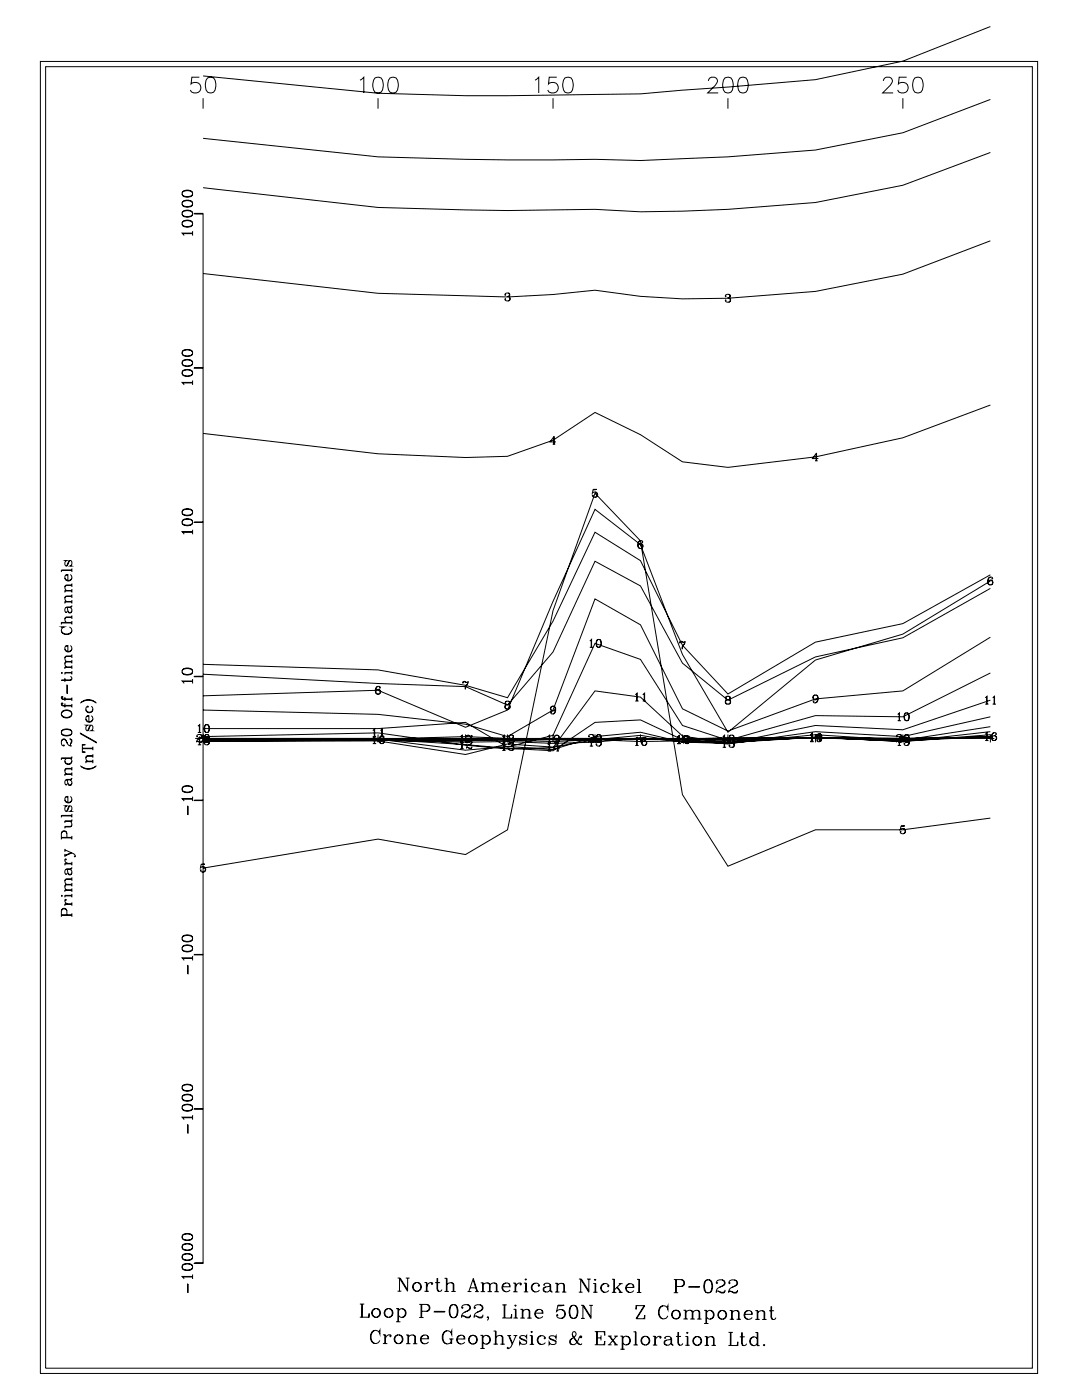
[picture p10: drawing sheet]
<svg xmlns="http://www.w3.org/2000/svg" width="215mm" height="279mm" viewBox="0 0 215 279" stroke-linecap="round" stroke-linejoin="round" font-family="sans-serif">
<g fill="none" stroke="#000" stroke-width=".2">
<path d="M8 12.2h198.8v261.6h-198.8zM9.1 13.3h196.6v259.4h-196.6zM39.7 15.4h-1.5l-.1 1.3a1.11 1.11 0 0 1 1.7 0 1.11 1.11 0 0 1-.2 1.7 1.11 1.11 0 0 1-1.7-.5M40.5 19.6v2.1M41.4 15.5a1.03 1.03 0 0 1 1.5 .5 2.61 2.61 0 0 1-.3 2.4 1.03 1.03 0 0 1-1.5-.5 2.63 2.63 0 0 1 .3-2.4zM71.8 16l.7-.6v3.1M74.7 15.5a1.03 1.03 0 0 1 1.5 .5 2.64 2.64 0 0 1-.3 2.4 1.02 1.02 0 0 1-1.4-.5 2.56 2.56 0 0 1 .2-2.4zM75.3 19.6v2.1M77.7 15.5a1.03 1.03 0 0 1 1.5 .5 2.61 2.61 0 0 1-.3 2.4 1.03 1.03 0 0 1-1.5-.5 2.6 2.6 0 0 1 .3-2.4zM106.6 16l.8-.6v3.1M110.2 19.6v2.1M111 15.4h-1.5l-.2 1.3a1.11 1.11 0 0 1 1.7 0 1.11 1.11 0 0 1-.2 1.7 1.11 1.11 0 0 1-1.6-.5"/>
<path d="M112.6 15.5a1.03 1.03 0 0 1 1.5 .5 2.68 2.68 0 0 1-.3 2.4 1.02 1.02 0 0 1-1.5-.5 2.56 2.56 0 0 1 .3-2.4zM141.2 16.1a.79 .79 0 0 1 .6-.7h.6a.77 .77 0 0 1 .4 1.2l-1.8 1.9h2.1M144.5 15.5a1.03 1.03 0 0 1 1.5 .5 2.61 2.61 0 0 1-.3 2.4 1.03 1.03 0 0 1-1.5-.5 2.63 2.63 0 0 1 .3-2.4zM145.1 19.6v2.1M147.5 15.5a1.02 1.02 0 0 1 1.5 .5 2.58 2.58 0 0 1-.3 2.4 1.03 1.03 0 0 1-1.5-.5 2.63 2.63 0 0 1 .3-2.4zM176.1 16.1a.79 .79 0 0 1 .6-.7h.6a.77 .77 0 0 1 .4 1.2l-1.8 1.9h2.1M179.9 19.6v2.1M180.7 15.4h-1.5l-.1 1.3a1.11 1.11 0 0 1 1.6 0 1.11 1.11 0 0 1-.2 1.7 1.11 1.11 0 0 1-1.6-.5M182.3 15.5a1.03 1.03 0 0 1 1.5 .5 2.61 2.61 0 0 1-.3 2.4 1.03 1.03 0 0 1-1.5-.5 2.63 2.63 0 0 1 .3-2.4zM197.4 5.3l-17.5 6.9-17.4 3.7-34.9 2.8-9 .1a648.2 648.2 0 0 1-43.3-.2l-34.8-3.5M197.4 19.8l-17.5 6.7-17.4 3.4-17.4 1.4-17.5 .7-9-.2a713.3 713.3 0 0 1-43.3-.5l-34.8-3.7M36.3 38.7a1.14 1.14 0 0 0 1.7 .5 .64 .64 0 0 0 .4-.6 .64 .64 0 0 0-.4-.6 1.68 1.68 0 0 0-1.6 .2 .56 .56 0 0 0 .3 .9 1.23 1.23 0 0 0 1.7-.4"/>
<path d="M36.3 38.5a1.33 1.33 0 0 1 2.1 0M197.4 30.4l-17.5 6.5-17.4 3.5-17.4 1.3-9.1 .4-8.4 .1-9-.5a574.1 574.1 0 0 1-43.3-.4l-34.8-3.9M36.3 44.7a1.13 1.13 0 0 0 1.7 .5 .65 .65 0 0 0 .4-.6 .65 .65 0 0 0-.4-.6 1.75 1.75 0 0 0-1.6 .2 .56 .56 0 0 0 .3 .9 1.23 1.23 0 0 0 1.7-.4M36.3 44.5a1.32 1.32 0 0 1 2.1 0M36.3 42.7a1.14 1.14 0 0 0 1.7 .5 .64 .64 0 0 0 .4-.6 .64 .64 0 0 0-.4-.6 1.68 1.68 0 0 0-1.6 .2 .56 .56 0 0 0 .3 .9 1.22 1.22 0 0 0 1.7-.4M36.3 42.5a1.35 1.35 0 0 1 2.1 0M36.3 40.7a1.13 1.13 0 0 0 1.7 .5 .65 .65 0 0 0 .4-.6 .65 .65 0 0 0-.4-.6 1.78 1.78 0 0 0-1.6 .2 .56 .56 0 0 0 .3 .9 1.22 1.22 0 0 0 1.7-.4M36.3 40.5a1.32 1.32 0 0 1 2.1 0M36.4 46.6h2M38.4 46.5h-2.1l.4 .5M38.4 46.1v.9M38.7 42.5l1.7 .1z"/>
<path d="M38.9 42.6h1.6v209.2h-1.6M100.7 58.7l.1 .1h-.2a.49 .49 0 0 1 .5-.4 .49 .49 0 0 1 .5 .5l-.1 .1-.4 .1M101.3 58.4l.2 .2-.1 .4-.1 .1 .1 .1a.43 .43 0 0 1 .3 .4 .43 .43 0 0 1-.4 .4l-.5-.1-.2-.2 .1-.2v.2M101.5 59.2l.1 .5-.3 .3M144.6 59v.1v-.1a.49 .49 0 0 1 .5-.3 .49 .49 0 0 1 .4 .4v.2h-.5M145.2 58.7l.3 .2v.2l-.3 .2 .2 .1a.44 .44 0 0 1 .2 .5 .44 .44 0 0 1-.4 .3h-.5l-.1-.3v-.1v.1M145.5 59.5v.4l-.3 .3M197.4 48l-17.5 6.6-17.4 3.5-17.4 1.3-9.1 .2-8.4-.5-9-1.3-8.4 .9-9.1 .5-25.8-.7-34.8-4M36.3 74.4a1.14 1.14 0 0 0 1.7 .5 .64 .64 0 0 0 .4-.6 .64 .64 0 0 0-.4-.6 1.76 1.76 0 0 0-1.6 .2 .56 .56 0 0 0 .3 .9 1.23 1.23 0 0 0 1.7-.4M36.3 74.2a1.33 1.33 0 0 1 2.1 0M36.3 72.4a.94 .94 0 0 0 1.2 .6l.5-.1a.65 .65 0 0 0 .4-.6 .65 .65 0 0 0-.4-.6 1.7 1.7 0 0 0-1.6 .2 .56 .56 0 0 0 .3 .9 1.22 1.22 0 0 0 1.7-.4M36.3 72.2a1.34 1.34 0 0 1 2.1 0"/>
<path d="M36.3 70.4a1.14 1.14 0 0 0 1.7 .5 .64 .64 0 0 0 .4-.6 .64 .64 0 0 0-.4-.6 1.79 1.79 0 0 0-1.6 .2 .57 .57 0 0 0 .3 .9h1.3l.4-.4M36.3 70.2a1.33 1.33 0 0 1 2.1 0M36.4 76.3h2M38.4 76.2h-2.1l.4 .5M38.4 75.8v.9M38.7 73.3l1.7 .1zM110.1 88.5h.6M110.4 87.1v1.4M110.8 88.1h-1.2l.8-1.1v1.5M118.2 97.6l.7-.1h-.7l-.1 .8a.56 .56 0 0 1 .8-.2 .56 .56 0 0 1 0 .9 .56 .56 0 0 1-.8-.3h.1l-.1 .1M118.7 98.1h.1a.54 .54 0 0 1 .2 .6 .54 .54 0 0 1-.3 .4M162.4 91.9h.6"/>
<path d="M162.7 90.4v1.5M163.1 91.4h-1.2l.8-1.1v1.6M197.4 80.7l-17.5 6.6-17.4 3.8-17.4 2.1-9.1-1.1-8.4-5.5-9-4.4-8.4 5.5-9.1 3.3-8.3 .2-17.5-.8-34.8-4M12.2 113.7h2.1M12.9 115.2a.73 .73 0 0 0 .7 .5 .73 .73 0 0 0 .7-.5M12.9 120h1.4M12.9 117.8h1.4M13.5 114.6l-.5 .1M13.9 111.7l-.6 1.1h-.2l-.2-.3 .1-.6 .3-.2h-.4l.2 .1M14 114.5a.7 .7 0 0 1 .2 1.1 .7 .7 0 0 1-1.1 0 .7 .7 0 0 1 .2-1.1h.2v1.2M14.1 112.7l.2 .1h-.4l.4-.4v-.4l-.2-.3h-.3l-.6 1.1M14.3 118.8h-1.1a.63 .63 0 0 0 0 1.1"/>
<path d="M14.3 118.9h-1.1l-.3 .3M14.3 116.6h-1.1a.64 .64 0 0 0 0 1.1M14.3 116.7h-1.1l-.3 .3M14.3 113.3v.7M14.3 116.3v.7M14.3 117.4v.7M14.3 118.5v.7M14.3 119.6v.7M14.3 117.7h-1.4v.4M14.3 119.9h-1.4v.4M14.3 113.6h-2.1v.4M36.3 104.2a1.14 1.14 0 0 0 1.7 .5 .64 .64 0 0 0 .4-.6 .64 .64 0 0 0-.4-.6 1.68 1.68 0 0 0-1.6 .2 .56 .56 0 0 0 .3 .9 1.22 1.22 0 0 0 1.7-.4"/>
<path d="M36.3 104a1.35 1.35 0 0 1 2.1 0M36.3 102.2a1.13 1.13 0 0 0 1.7 .5 .65 .65 0 0 0 .4-.6 .65 .65 0 0 0-.4-.6 1.78 1.78 0 0 0-1.6 .2 .56 .56 0 0 0 .3 .9 1.22 1.22 0 0 0 1.7-.4M36.3 102a1.32 1.32 0 0 1 2.1 0M36.4 106.1h2M38.4 106h-2.1l.4 .5M38.4 105.6v.9M38.7 104l1.7 .1zM127.6 107.8a.94 .94 0 0 0 0 1.5M127.7 108.4l.4 .4-.1 .3-.3 .2M128 108v.1l.1-.1a.55 .55 0 0 0-.7-.2 .55 .55 0 0 0-.3 .6v.5a.51 .51 0 0 0 .6 .5 .51 .51 0 0 0 .4-.6 .51 .51 0 0 0-.7-.4l-.2 .4M197.4 115a.94 .94 0 0 0-.1 1.6M197.4 115.8l-17.5 10.6-17.4 5.2-17.4 14.4-9.1-15.5-8.4-22-9-7-8.4 18.4-9.1 21.6-8.3 3.5-17.5-7.4-34.8 1.1"/>
<path d="M197.4 114.6l-17.5 9.7-17.4 3.7-17.4 10.3-9.1-9.7-8.4-16.9-9-5.6-8.4 17.7-9.1 15.3-8.3-2.5-17.5-3.1-34.8-1.1M197.4 117.3l-17.5 9.8-17.4 3.8-17.4 8.7-9.1-7.4-8.4-15.4-9-4.9-8.4 18.1-9.1 10.5-8.3-3.6-17.5-.7-34.8-1.8M197.5 115.6l.3 .5v.3l-.3 .2M197.8 115.2v.2v-.2a.55 .55 0 0 0-.6-.1 .55 .55 0 0 0-.3 .6v.4a.51 .51 0 0 0 .5 .6 .51 .51 0 0 0 .5-.7 .51 .51 0 0 0-.7-.3l-.3 .4M12.2 139.1l.3 .2h1.8M12.2 134.1h.2l-.1 .1zM12.2 125.8a1.18 1.18 0 0 0 2.1 0M12.2 124.2h2.1M12.3 138.9h.2l-.1-.1-.2 .1 .1 .4 .2 .1h1.8M12.9 129.4a.73 .73 0 0 0 .7 .5 .73 .73 0 0 0 .7-.5M12.9 135.1v.8M12.9 138.9v.8"/>
<path d="M12.9 134.1h1.4M12.9 133h1.4M13.3 136.5l.1 1.7zM13.3 121.1l.3 1 .4 .1a.63 .63 0 0 0 0-1.1M13.5 128.8l-.5 .1M13.5 121.8a.41 .41 0 0 0 .4 .3 .41 .41 0 0 0 .4-.3M13.8 125a.77 .77 0 0 1 .5 .8 .77 .77 0 0 1-.8 .7 .91 .91 0 0 1-1-.2 .91 .91 0 0 1-.2-1l.2-.2-.3-.1h.6l-.3 .1M14 134.8a.42 .42 0 0 1 .2 .7l-2 .1M14 128.7a.7 .7 0 0 1 .2 1 .7 .7 0 0 1-1.1 0 .7 .7 0 0 1 .2-1h.2v1.2M14.3 135.3l-.4 .2h-1.7M14.3 131.8h-1.1a.64 .64 0 0 0 0 1.1M14.3 131.9h-1.1l-.3 .3"/>
<path d="M14.3 130.8h-1.1a.63 .63 0 0 0 0 1M14.3 130.8h-1.1l-.3 .3M14.3 123h-1.1a.63 .63 0 0 0 0 1.1M14.3 123.1h-1.1l-.3 .3M14.3 120.8l-.3 .2h-.7l-.3 .2-.1 .6 .3 .3-.1-.1M14.3 120.7l-.3 .4h-.9M14.3 122.7v.7M14.3 123.8v.7M14.3 130.5v.6M14.3 131.5v.7M14.3 132.6v.7M14.3 133.7v.7"/>
<path d="M14.3 139v.7M14.3 132.9h-1.4v.4M14.3 134h-1.4v.4M14.3 124.1h-2.1v.4M16.2 140l.4-.2a2.53 2.53 0 0 1 2.4 .2M36.3 133.9a.94 .94 0 0 0 1.2 .6l.5-.1a.64 .64 0 0 0 .4-.5 .64 .64 0 0 0-.4-.6 1.68 1.68 0 0 0-1.6 .2 .56 .56 0 0 0 .3 .8 1.22 1.22 0 0 0 1.7-.4M36.3 133.7a1.35 1.35 0 0 1 2.1 0M36.4 135.8h2M38.4 135.7h-2.1l.4 .5M38.4 135.3v.9M38.7 134.8l1.7 .1zM75.3 136.8a.94 .94 0 0 0 0 1.6"/>
<path d="M75.4 137.4l.4 .4-.1 .3-.3 .3M75.7 137v.2l.1-.2a.5 .5 0 0 0-.5-.2 .5 .5 0 0 0-.4 .4 .81 .81 0 0 0 .4 1.2 .49 .49 0 0 0 .6-.4 .49 .49 0 0 0-.5-.6 .49 .49 0 0 0-.5 .4M92.3 136.1l.2-.3 .5 .2 .3-.2-.1 .5a1.25 1.25 0 0 0-.4 1.1M92.3 135.8v.5M92.3 136l.3-.1 .4 .1M93.2 136.3a1.13 1.13 0 0 0-.5 1.1M101 139.8h-.2l-.1 .4a.54 .54 0 0 0 .9 0v-.2a.48 .48 0 0 0-.8 0v.4h.2M101.3 139.8l.2 .2-.1 .4h-.1M117.5 127.8l.4-.4v1.6M117.5 129h.7M117.8 127.5v1.5M119.3 127.4a.9 .9 0 0 0 0 1.6h.1a.9 .9 0 0 0 0-1.6 .91 .91 0 0 0-.1 1.6"/>
<path d="M119.4 127.4a1 1 0 0 1 0 1.6M126.6 138.5l.4-.3v1.5M126.6 139.7h.7M126.9 138.2v1.5M128.1 138.5l.4-.3v1.5M128.1 139.7h.7M128.4 138.2v1.5M135.5 128.1l.2-.3 .5 .2 .3-.2v.5a1.24 1.24 0 0 0-.5 1.1M135.5 127.8v.5M135.6 128l.3-.1 .3 .1M136.5 128.3a1.12 1.12 0 0 0-.6 1.1M144.9 138.8h-.2l-.1 .4a.53 .53 0 0 0 .9 0v-.2a.48 .48 0 0 0-.8 0l.1 .4h.1"/>
<path d="M144.9 139.4l-.3 .3a.52 .52 0 0 0 .6 .7 .52 .52 0 0 0 .3-.9l-.3-.1M144.9 139.4l-.3 .3v.3l.3 .3M145.2 138.8l.3 .2-.1 .4h-.2M145.2 139.4l.3 .3v.3l-.3 .3M162.4 138.5l-.3 .5v.3l.3 .2M162.6 138.5a.94 .94 0 0 1-.1 1.6M163 139a.5 .5 0 0 1-.7 .4 .5 .5 0 0 1-.3-.7 .5 .5 0 0 1 .8-.1 .85 .85 0 0 1 .3 .9 .85 .85 0 0 1-.8 .6l-.2-.2v-.2v.2M196.3 139.1l.4-.3v1.5M196.6 138.8v1.5M197.4 127l-17.5 10.7-17.4 1.6-17.4 6.4-9.1-4.4-8.4-16.8-9-5.1-8.4 22.1-9.1 5.3-8.3-2.5-17.5-1.9-34.8-.9M197.4 134.1l-17.5 8.8-17.4-.3-17.4 5-9.1-3-8.4-13.2-9-3.2-8.4 18.4-9.1 2.3-8.3-4.9-17.5 1.2h-34.8M197.4 139.6l-17.5 5.9-17.4-.9-17.4 3.6-9.1-1.5-8.4-7.8-9-1.2-8.4 11.3-9.1 .3-8.3-.8-17.5-2.4-34.8 .7"/>
<path d="M197.8 139.1l.4-.3v1.5M198.1 138.8v1.5M12.2 147.8l.1-.2a.46 .46 0 0 1 .7-.1l.4 .7M12.2 146.1a1.13 1.13 0 0 0 1.7 .5 .64 .64 0 0 0 .4-.6 .64 .64 0 0 0-.4-.6 1.68 1.68 0 0 0-1.6 .2 .56 .56 0 0 0 .3 .9 1.23 1.23 0 0 0 1.7-.4M12.2 145.9a1.35 1.35 0 0 1 2.1 0M12.2 142.4a1.09 1.09 0 0 0 1.2 .7 1.09 1.09 0 0 0 .9-.9 1.09 1.09 0 0 0-1.1-.7 1.09 1.09 0 0 0-1 .9 1.21 1.21 0 0 0 2.1 0M12.2 142.2a1.21 1.21 0 0 1 2.1 0M12.2 140.4l.3 .2h1.8M12.3 140.2l.1 .1 .1-.1h-.3l.1 .4 .2 .1h1.8M12.6 148.6l.1-.1v.2a.71 .71 0 0 1-.5-.8 .71 .71 0 0 1 .6-.6l.4 .4a1.04 1.04 0 0 0 1.1 1M12.9 159.4a.73 .73 0 0 0 .7 .5 .73 .73 0 0 0 .7-.5M12.9 151.8a.73 .73 0 0 0 .7 .5 .73 .73 0 0 0 .7-.5"/>
<path d="M12.9 140.2v.8M12.9 154.4h1.4M13.2 151.2a.67 .67 0 0 0-.1 1 .67 .67 0 0 0 1 0 .67 .67 0 0 0-.1-1M13.3 155.4l.3 1.1h.4a.63 .63 0 0 0 0-1.1M13.5 158.8l-.5 .1M13.5 156.2a.41 .41 0 0 0 .4 .3 .41 .41 0 0 0 .4-.3M13.8 147.3l.5 .2v.4l-.3 .5M14 158.7a.7 .7 0 0 1 .2 1.1 .7 .7 0 0 1-1.1 0 .7 .7 0 0 1 .2-1.1h.2v1.2M14 147.3l.2 .3-.2 .8 .1 .3M14.3 155.2l-.3 .2h-.9l-.2 .4v.4l.3 .3-.1-.2M14.3 155.1l-.1 .3h-.2h-.9M14.3 153.2h-1.1a.64 .64 0 0 0 0 1.1"/>
<path d="M14.3 153.3h-1.1l-.3 .3M14.3 140.3v.7M14.3 150.8v.4h-2.1M14.3 152.9v.7M14.3 154v.7M14.3 154.3h-1.4v.4M14.3 151.1h-2.1v.4M16 152.6a2.14 2.14 0 0 0 3.2 0M16 146.1l3.2 1.9zM16 140.2a2.15 2.15 0 0 1 3.2 0M16.2 152.8l.4 .2a2.58 2.58 0 0 0 2.4-.2M16.4 148.5l.6-.1h-.6v1.5h.6l-.6-.1"/>
<path d="M16.4 149.2h2.1M16.4 149.1h2.1M17.1 143.3a.73 .73 0 0 0 .7 .6 .73 .73 0 0 0 .7-.6M17.1 141.5a.73 .73 0 0 0 .7 .5 .73 .73 0 0 0 .7-.5M17.1 151.8h1.4M17.7 142.8l-.5 .1M18.1 144.6l-.6 1h-.2l-.2-.3 .1-.6 .3-.1h-.4h.2M18.2 142.7a.7 .7 0 0 1 .2 1 .7 .7 0 0 1-1.1 0 .7 .7 0 0 1 .2-1h.2v1.1M18.2 140.8a.7 .7 0 0 1 .2 1 .7 .7 0 0 1-1.1 0 .7 .7 0 0 1 .2-1v.2l-.1-.1M18.3 145.5l.2 .1h-.4l.4-.4v-.4l-.2-.2h-.3l-.6 1M18.5 150.6h-1.1a.63 .63 0 0 0 0 1.1M18.5 150.7h-1.1l-.3 .3"/>
<path d="M18.5 151.7h-1.4v.4M18.5 148.8v.7M18.5 150.3v.7M18.5 151.4v.7M36.3 157.4a1.13 1.13 0 0 0 1.7 .5 .64 .64 0 0 0 .4-.6 .64 .64 0 0 0-.4-.6 1.7 1.7 0 0 0-1.6 .2 .56 .56 0 0 0 .3 .9 1.22 1.22 0 0 0 1.7-.4M36.3 157.2a1.34 1.34 0 0 1 2.1 0M36.4 159.3h2M38.4 159.2h-2.1l.4 .5M38.4 158.8v.9M38.7 159.5l1.7 .1zM38.9 147.2h2.4M39.3 146.7v.2l-.1-.1a.54 .54 0 0 1 .6-.4 .54 .54 0 0 1 .5 .5l-.3 .2a.77 .77 0 0 0-.8 .9"/>
<path d="M39.4 144.7l.4-.3v1.6M39.4 147.2l.4-.3v1.6M39.4 146h.7M39.4 148.5h.7M39.7 144.5v1.5M39.7 147v1.5M39.9 146.4l.2 .1 .1 .4-.6 .4M40.3 147.8l-.3 .1-.8-.1M40.3 147.6l-.2 .4-.7-.2M40.5 147.4l52.3-.1a812.7 812.7 0 0 0 34.8-.1l8.4 .2h9.1l17.4-.3 17.4 .3 17.5-.6-17.5 .9-17.4-.6-17.4 .6-17.5 .1-9-.4-8.4 .4-9.1-.2-25.8-.2-34.8 .2M40.5 147.3h34.8l17.5-.5 8.3 .4 9.1 .1 8.4-.1 17.4 .1 9.1-.2 34.8 .1 17.5-.3-17.5 .4-17.4-.2-17.4 .2-17.5-.1-26.5 .1-8.3 .4-17.5-.3zM40.5 146.4v1.6"/>
<path d="M40.9 147l.7-.1h-.7l-.2 .7a.56 .56 0 0 1 .8-.1 .56 .56 0 0 1 0 .8 .56 .56 0 0 1-.8-.1l.1-.2v.2M41.1 144.4a.9 .9 0 0 0 0 1.6h.2a.91 .91 0 0 0 0-1.6h-.2a1.01 1.01 0 0 0 0 1.6M41.1 146.4a.9 .9 0 0 0 0 1.6h.2a.91 .91 0 0 0 0-1.6 .85 .85 0 0 0-.4 1.4l.2 .2M41.3 144.4a1.01 1.01 0 0 1 0 1.6M41.3 147.4l.4 .5-.1 .3-.3 .3M41.3 146.4a1.01 1.01 0 0 1 0 1.6M74.3 145.6l.4-.3v1.6M74.3 146.9l.4-.2v1.5M74.3 146.9h.7M74.3 148.2h.7M74.5 147.2h1.6M74.6 145.4v2.8"/>
<path d="M75.3 146.4v1.6M75.8 145.6l.4-.3v1.6M75.8 146.9h.7v.1v-.1a.55 .55 0 0 0-.6-.2 .55 .55 0 0 0-.3 .6v.5a.51 .51 0 0 0 .5 .5 .51 .51 0 0 0 .5-.7 .51 .51 0 0 0-.7-.3l-.3 .4M76.1 146.7a.94 .94 0 0 0-.1 1.5M76.1 145.4v1.5M76.2 147.2l.1 .1a.49 .49 0 0 1 .2 .5 .49 .49 0 0 1-.3 .4M91.7 147.9l.4-.3v1.6M91.7 146.8l.4-.3v1.6M91.7 149.2h.7M91.7 148.1h.7M92 147.2h1.6M92 146.6v2.6"/>
<path d="M92.8 146.4v1.6M93 146.8l.2-.3 .6 .2 .2-.2v.5l-.5 .7v.4M93 146.5v.5M93.1 147.9v.2l-.1-.1a.54 .54 0 0 1 .6-.4 .54 .54 0 0 1 .4 .5l-.9 .7-.1 .4M93.1 146.7l.3-.1 .4 .1M93.7 147.6l.2 .2 .1 .3-.6 .4M94 147a1.11 1.11 0 0 0-.6 1.1M94 149l-.2 .1-.8-.1M94 148.8l-.1 .4-.7-.2M100.1 148.3l.4-.3v1.6M100.1 146.8l.4-.3v1.6M100.1 149.6h.7"/>
<path d="M100.1 148.1h.7M100.3 147.2h1.6M100.4 146.6v3M101 140.4l-.4 .3a.52 .52 0 0 0 .7 .6 .52 .52 0 0 0 .2-.8l-.2-.1M101 140.4l-.3 .3 .1 .5 .2 .1M101.1 146.4v1.6M101.3 140.4l.3 .3-.1 .5-.2 .1M101.4 148.3v.2v-.2l.1-.2a.59 .59 0 0 1 .8 .1v.4l-.5 .1M101.7 146.5l-.2 .1-.1 .4a.53 .53 0 0 0 .9 0v-.3a.52 .52 0 0 0-.7-.1l-.1 .4 .2 .2M101.7 147.2l-.3 .3a.52 .52 0 0 0 .6 .6 .52 .52 0 0 0 .3-.8l-.3-.1M101.7 147.2l-.3 .3v.3l.3 .3M102 148l.3 .2v.3l-.3 .2h.2a.44 .44 0 0 1 .2 .5 .44 .44 0 0 1-.4 .4l-.5-.1-.1-.2v-.2v.2"/>
<path d="M102 146.5l.3 .2v.3l-.3 .2M102 147.2l.3 .3v.3l-.3 .3M102.3 148.8v.5l-.3 .3M109.2 148.4l.3-.3v1.6M109.2 146.8l.3-.3v1.6M109.2 149.7h.6M109.2 148.1h.6M109.4 147.2h1.6M109.5 146.6v1.5M109.5 148.2v1.5M110.1 140.7l-.3 .5v.3l.3 .2M110.2 146.4v1.6"/>
<path d="M110.3 140.7a.94 .94 0 0 1-.1 1.6M110.7 141.3a.5 .5 0 0 1-.7 .4 .5 .5 0 0 1-.3-.8 .5 .5 0 0 1 .8-.1 .85 .85 0 0 1 .3 .9 .85 .85 0 0 1-.8 .6l-.2-.2v-.2v.2M110.9 146.5l-.4 .5 .1 .3 .3 .2M110.9 149.7h.5M111 146.5a.94 .94 0 0 1 0 1.6M111.1 148.3v1.4M111.4 147a.5 .5 0 0 1-.7 .4 .5 .5 0 0 1-.2-.7 .5 .5 0 0 1 .8-.1 .81 .81 0 0 1 .2 1 .81 .81 0 0 1-.9 .4v-.3v.2M111.6 149.2h-1.2l.8-1.1v1.6M117.4 146.7l.1 .1h-.2a.54 .54 0 0 1 .6-.4 .54 .54 0 0 1 .5 .5l-.3 .2a.79 .79 0 0 0-.8 .9M117.5 147.4l.4-.3v1.6M117.5 148.7h.7M117.8 147.2h1.6"/>
<path d="M117.8 147.2v1.5M118 146.4l.2 .1 .1 .4-.6 .4M118.4 147.8l-.3 .1-.8-.1M118.4 147.6l-.2 .4-.7-.2M118.6 146.4v1.6M118.9 147.2l.8-.1h-.8l-.1 .8a.56 .56 0 0 1 .9-.2 .56 .56 0 0 1 0 .9 .56 .56 0 0 1-.9-.2l.1-.1v.1M119.3 146.4a.9 .9 0 0 0 0 1.6h.1a.9 .9 0 0 0 0-1.6 .9 .9 0 0 0-.1 1.6M119.4 147.7l.4 .4-.1 .4-.3 .2M119.4 146.4a.99 .99 0 0 1 0 1.6M126.6 147.3l.4-.3v1.6M126.6 148.6h.7M126.8 147.2h1.6"/>
<path d="M126.9 147.1v1.5M127.6 146.4v1.6M128.4 147a.94 .94 0 0 0-.1 1.6M128.5 147.6l.1 .1a.49 .49 0 0 1 .2 .5 .49 .49 0 0 1-.3 .4M128.8 147.2v.2v-.2a.55 .55 0 0 0-.6-.1 .55 .55 0 0 0-.3 .6v.4a.51 .51 0 0 0 .5 .6 .51 .51 0 0 0 .5-.7 .51 .51 0 0 0-.7-.3l-.3 .4M135 146.9l.3-.2v1.5M135 148.2h.6M135.2 147.2h1.6M135.3 146.7v1.5M136 146.4v1.6M136.2 146.9l.3-.2 .5 .2 .3-.2-.1 .4a1.27 1.27 0 0 0-.4 1.1M136.2 146.7v.4"/>
<path d="M136.3 146.9l.1 .1h-.2a.54 .54 0 0 1 .6-.4 .54 .54 0 0 1 .5 .5l-.3 .3a.76 .76 0 0 0-.8 .8M136.3 146.8l.3-.1 .4 .2M136.9 146.7l.3 .2a.6 .6 0 0 1-.6 .6M137.2 147.1a1.12 1.12 0 0 0-.5 1.1M137.3 148l-.2 .1h-.9M137.3 147.8l-.2 .4-.6-.2M144 147.7l.4-.3v1.6M144 146.8l.4-.3v1.6M144 149h.7M144 148.1h.7M144.3 147.2h1.6M144.3 146.6v2.4"/>
<path d="M145.1 146.4v1.6M145.4 147.7v.1l-.1-.1 .2-.2a.57 .57 0 0 1 .8 .1l-.1 .4-.5 .1M145.7 146.5l-.2 .1-.1 .4a.53 .53 0 0 0 .9 0v-.3a.52 .52 0 0 0-.8-.1v.4l.2 .2M145.7 147.2l-.4 .3a.52 .52 0 0 0 .6 .6 .52 .52 0 0 0 .4-.8l-.3-.1M145.7 147.2l-.3 .3v.3l.3 .3M146 147.4a.37 .37 0 0 1 .1 .6l-.1 .1h.1a.43 .43 0 0 1 .3 .5 .43 .43 0 0 1-.4 .4l-.5-.1-.2-.2 .1-.2v.2M146 146.5l.2 .2v.3l-.2 .2M146 147.2l.3 .3-.1 .4-.2 .2M146.2 148.2l.1 .5-.3 .3M161.5 146.5l.3-.3v1.5M161.5 146.6l.3-.3v1.5M161.5 147.7h.6"/>
<path d="M161.5 147.8h.6M161.7 147.2h1.6M161.8 146.2v1.6M162.5 146.4v1.6M163.2 146.3l-.4 .4 .1 .3 .3 .2M163.2 147.7h.5M163.3 146.3a.94 .94 0 0 1 0 1.5M163.4 146.3v1.4M163.7 146.8a.51 .51 0 0 1-.7 .4 .51 .51 0 0 1-.2-.8 .51 .51 0 0 1 .8-.1 .85 .85 0 0 1 .2 1 .85 .85 0 0 1-.8 .5l-.2-.2 .1-.1v.1M163.9 147.3h-1.2l.8-1.1v1.5M178.7 146.7v.2v-.1a.54 .54 0 0 1 .5-.4 .54 .54 0 0 1 .5 .5l-.3 .2a.77 .77 0 0 0-.7 .9M178.9 142.4l.4-.3v1.6"/>
<path d="M178.9 147.3l.4-.3v1.6M178.9 143.7h.7M178.9 148.6h.7M179.1 147.2h1.6M179.2 142.2v1.5M179.2 147.1v1.5M179.3 146.4l.3 .3a.59 .59 0 0 1-.5 .6M179.7 147.8l-.2 .1-.8-.1M179.7 147.6l-.1 .4-.7-.2M179.9 146.4v1.6M180.3 147.1l.8-.1h-.8l-.1 .8a.56 .56 0 0 1 .8-.2 .56 .56 0 0 1 0 .9 .56 .56 0 0 1-.8-.2v-.2v.2M180.6 142.1a.9 .9 0 0 0 0 1.6h.2a.9 .9 0 0 0 0-1.6 .85 .85 0 0 0-.4 1.4l.2 .2"/>
<path d="M180.6 146.4a.9 .9 0 0 0 0 1.6h.2a.9 .9 0 0 0 0-1.6 .85 .85 0 0 0-.4 1.4l.2 .2M180.8 142.1a1 1 0 0 1 0 1.6M180.8 147.5l.1 .1a.55 .55 0 0 1 .2 .5 .55 .55 0 0 1-.3 .5M180.8 146.4a.99 .99 0 0 1 0 1.6M196.3 146.3l.4-.3v1.6M196.3 140.3h.7M196.3 147.6h.7M196.6 147.2h1.6M196.6 146.1v1.5M197.4 146.9l-17.5 .3-17.4-.1-34.9 .2a615.6 615.6 0 0 0-34.8 .3l-17.5-.4h-34.8h156.9M197.4 142.9l-17.5 3.9-17.4-1-17.4 2.5-9.1-.9-8.4-3.9-9 .5-8.4 5.6-9.1-.4-8.3-.8-17.5-1.1-34.8 .3M197.4 144.8l-17.5 2.8-17.4-1.2-17.4 1.8-9.1-.3-8.4-1.9-9 .8-8.4 2.6-9.1-.6-8.3 .7-17.5-2.2-34.8 .3"/>
<path d="M197.4 145.8l-17.5 2-17.4-.9-17.4 1.1-9.1-.1-8.4-1.3-9 .8-8.4 1.5-9.1-.6-8.3 2.1-17.5-2.7-34.8 .1M197.4 146.4l-17.5 1.4-17.4-.9-17.4 1-9.1-.1-8.4-.7-9 .8-8.4 .3-9.1-.4-8.3 .1-17.5-.3-34.8 .1M197.4 146.4v1.6M197.8 140.3h.7M198.1 146a.95 .95 0 0 0-.1 1.6M198.2 146.6l.4 .5-.1 .3-.3 .2M198.5 146.3v.1l.1-.1a.49 .49 0 0 0-.5-.3 .49 .49 0 0 0-.4 .4 .8 .8 0 0 0 .3 1.2 .49 .49 0 0 0 .6-.4 .49 .49 0 0 0-.4-.6 .49 .49 0 0 0-.5 .5M12.2 178.6l.1-.1 .1 .1-.1 .1zM12.2 166.1a.57 .57 0 0 1 .6-.4 .57 .57 0 0 1 .5 .4M12.2 167h2.1M12.2 166.9h2.1M12.2 162.6h2.1"/>
<path d="M12.9 169.4l1.4 .6a.82 .82 0 0 1 .7 .7h-.2l.1-.1M12.9 169.2v.6M12.9 170.2v.6M12.9 178.6h1.4M12.9 177.5h1.4M12.9 172.2h1.4M13 179.4l.1 .1 .1-.1-.2-.1a.57 .57 0 0 0 0 .6 .57 .57 0 0 0 .5 .3M13 171.3h.2l-.2-.1a.58 .58 0 0 0 0 .6 .58 .58 0 0 0 .5 .3M13.3 173.3l.3 1 .4 .1a.63 .63 0 0 0 0-1.1M13.3 166.9l-.1-1.1a.55 .55 0 0 0-.6-.2 .55 .55 0 0 0-.4 .5v1.2M13.5 174a.41 .41 0 0 0 .4 .3 .41 .41 0 0 0 .4-.3M13.9 160.6l-.6 1.1h-.2l-.2-.3 .1-.6 .3-.2h-.4l.2 .1"/>
<path d="M14 163.7a.65 .65 0 0 1 0 1.1h-1.1M14.1 161.6l.2 .1h-.4l.4-.4v-.4l-.2-.3h-.3l-.6 1.1M14.1 170l-1.2 .5M14.3 176.3h-1.1a.64 .64 0 0 0 0 1.1M14.3 176.4h-1.1l-.3 .3M14.3 175.2h-1.1a.64 .64 0 0 0 0 1.1M14.3 175.3h-1.1l-.3 .3M14.3 173l-.3 .2-.9 .1-.2 .3v.4l.3 .3-.1-.1M14.3 172.9l-.1 .3-.2 .1h-.9M14.3 164.4l-.3 .3h-1.1v.4M14.3 162.2v.7M14.3 163.3v.4h-1.4"/>
<path d="M14.3 166.6v.7M14.3 171.8v.7M14.3 174.9v.7M14.3 176v.7M14.3 177.1v.7M14.3 178.2v.7M14.3 179.9v.7M14.3 163.6h-1.4v.4M14.3 172.1h-1.4v.4M14.3 177.4h-1.4v.4M14.3 178.5h-1.4v.4M14.3 170l-1.4 .6"/>
<path d="M14.3 162.5h-2.1v.4M37.4 160.7l.1 1.7zM40.1 172.3l.8-.1h-.8l-.1 .8a.56 .56 0 0 1 .8-.2 .56 .56 0 0 1 0 .9 .56 .56 0 0 1-.8-.2v-.1v.1M40.5 172.8h.2a.55 .55 0 0 1 .2 .6 .55 .55 0 0 1-.4 .4M179.6 164.7l.7-.1h-.7l-.2 .8a.55 .55 0 0 1 .9-.3 .55 .55 0 0 1 0 .9 .55 .55 0 0 1-.9-.2h.2l-.1 .1M180 165.1l.4 .5-.1 .4-.3 .2M197.4 163.1l-17.5 2.3h-17.4l-17.4 7.3-9.1-14.3-8.4-50.6-9-9.5-8.4 23.4-9.1 43.7-8.3 4.9-17.5-3.1-34.8 5.8M12.2 181.6a.57 .57 0 0 1 .6-.5 .57 .57 0 0 1 .5 .5M12.2 182.4h2.1M12.9 180.3h1.4M13.3 182.4v-.8a.55 .55 0 0 0-.5-.6 .55 .55 0 0 0-.6 .6v1.1M14.3 182.1v.6"/>
<path d="M14.3 180.2h-1.4v.4M36.3 189.1a1.13 1.13 0 0 0 1.7 .5 .64 .64 0 0 0 .4-.6 .64 .64 0 0 0-.4-.6 1.7 1.7 0 0 0-1.6 .2 .57 .57 0 0 0 .3 .9h1.3l.4-.4M36.3 188.9a1.34 1.34 0 0 1 2.1 0M36.3 187.1a1.13 1.13 0 0 0 1.7 .5 .65 .65 0 0 0 .4-.6 .65 .65 0 0 0-.4-.6 1.76 1.76 0 0 0-1.6 .2 .56 .56 0 0 0 .3 .9 1.23 1.23 0 0 0 1.7-.4M36.3 186.9a1.33 1.33 0 0 1 2.1 0M36.4 191h2M37.4 192.4l.1 1.7zM38.4 190.9h-2.1l.4 .5M38.4 190.5v.9M38.7 190.2l1.7 .1zM36.3 218.9a1.13 1.13 0 0 0 1.7 .5 .64 .64 0 0 0 .4-.6 .64 .64 0 0 0-.4-.6 1.7 1.7 0 0 0-1.6 .2 .56 .56 0 0 0 .3 .9 1.22 1.22 0 0 0 1.7-.4M36.3 218.7a1.34 1.34 0 0 1 2.1 0"/>
<path d="M36.3 216.9a1.14 1.14 0 0 0 1.7 .5 .64 .64 0 0 0 .4-.6 .64 .64 0 0 0-.4-.6 1.76 1.76 0 0 0-1.6 .2 .56 .56 0 0 0 .3 .9 1.22 1.22 0 0 0 1.7-.4M36.3 216.7a1.33 1.33 0 0 1 2.1 0M36.3 220.9a1.14 1.14 0 0 0 1.7 .5 .64 .64 0 0 0 .4-.6 .64 .64 0 0 0-.4-.6 1.76 1.76 0 0 0-1.6 .2l-.1 .5a1.34 1.34 0 0 0 2.1 0M36.3 220.7a1.33 1.33 0 0 1 2.1 0M36.4 222.8h2M37.4 224.2l.1 1.7zM38.4 222.7h-2.1l.4 .5M38.4 222.3v.9M38.7 221l1.7 .1zM36.3 252.6a.94 .94 0 0 0 1.2 .6l.5-.1a.65 .65 0 0 0 .4-.6 .65 .65 0 0 0-.4-.6 1.76 1.76 0 0 0-1.6 .2 .56 .56 0 0 0 .3 .9 1.22 1.22 0 0 0 1.7-.4M36.3 252.4a1.33 1.33 0 0 1 2.1 0M36.3 250.6a1.13 1.13 0 0 0 1.7 .5 .64 .64 0 0 0 .4-.6 .64 .64 0 0 0-.4-.6 1.7 1.7 0 0 0-1.6 .2 .57 .57 0 0 0 .3 .9h1.3l.4-.4"/>
<path d="M36.3 250.4a1.34 1.34 0 0 1 2.1 0M36.3 248.7a1.13 1.13 0 0 0 1.7 .5 .65 .65 0 0 0 .4-.6 .65 .65 0 0 0-.4-.7 1.76 1.76 0 0 0-1.6 .2 .56 .56 0 0 0 .3 .9 1.23 1.23 0 0 0 1.7-.3M36.3 248.5a1.33 1.33 0 0 1 2.1 0M36.3 246.7a1.14 1.14 0 0 0 1.7 .5 .64 .64 0 0 0 .4-.6 .64 .64 0 0 0-.4-.6 1.68 1.68 0 0 0-1.6 .2 .56 .56 0 0 0 .3 .9 1.22 1.22 0 0 0 1.7-.4M36.3 246.5a1.35 1.35 0 0 1 2.1 0M36.4 254.5h2M37.4 255.9l.1 1.7zM38.4 254.4h-2.1l.4 .5M38.4 254v.9M38.7 251.7l1.7 .1zM71.7 259.9h.9M72.1 259.9v2.6"/>
<path d="M72.2 259.9v2.6M79.2 257.4h.8M79.3 254.7h.5l1.4 2.4M79.6 254.7v2.7M80.9 254.7h.7M81.2 254.7v2.7l-1.4-2.4M83 255.6a.88 .88 0 0 0-.6 1.4 .88 .88 0 0 0 1.5 0 .88 .88 0 0 0-.7-1.4 .89 .89 0 0 0-.8 .8 .89 .89 0 0 0 .6 1M83.2 255.6a.92 .92 0 0 1 .7 .9 .92 .92 0 0 1-.7 .9M83.6 260h1.4a.69 .69 0 0 1 .7 .7 .69 .69 0 0 1-.7 .7h-1M83.9 260v2.6M84.1 260l-.1 2.6M84.6 257.4h.9"/>
<path d="M84.6 255.6h.5v1.8M85 255.6v1.8M86.1 255.8l-.1 .1 .1 .1 .1-.2a.72 .72 0 0 0-.7-.1 .72 .72 0 0 0-.4 .7M86.7 255.6l1 .1M87.1 254.8v2.1l.1 .4a.53 .53 0 0 0 .9-.3M87.2 254.8v2.1l.3 .5M88.6 257.4h.9M88.6 254.8h.5v2.6M89 254.8v2.6M89.1 256a.81 .81 0 0 1 1.4 0l-.1 1.4M90 257.4h.8M90 255.7l.3 .3v1.4"/>
<path d="M93.2 257.4h.7M93.4 257.4l.9-2.6 .9 2.6M93.7 256.7h1.1M94.3 255.2l.8 2.2M94.7 257.4h.7M95.8 257.4h.9M95.8 255.7h.5v1.7M96.2 255.7v1.7M96.3 256.1a.81 .81 0 0 1 1.4 0v1.4M97.2 257.4l.8 .1M97.2 255.7l.4 .4-.1 1.4M97.7 256.1a.8 .8 0 0 1 1.4 0l-.1 1.4"/>
<path d="M98.5 257.5h.9M98.6 255.7l.3 .4v1.4M100.2 256.5h1.5a.85 .85 0 0 0-1.4-.6 .85 .85 0 0 0 .1 1.4 .93 .93 0 0 0 1.3-.2M100.8 255.7a.92 .92 0 0 0-.6 .9 .92 .92 0 0 0 .6 .9M101.4 255.9l.1 .6M102.3 257.5h.9M102.3 255.7h.5v1.8M102.7 255.7v1.8M103.8 255.9l-.1 .1 .1 .1 .1-.2a.72 .72 0 0 0-.8-.1 .72 .72 0 0 0-.3 .7M104.4 257.5h.9M104.4 255.8h.5v1.7M104.7 255l.1-.1 .1 .1-.1 .1z"/>
<path d="M104.8 255.8v1.7M106.6 255.8a.92 .92 0 0 0-.6 .8 .92 .92 0 0 0 .6 .9M107.4 256.1l-.1 .2 .1 .1 .1-.1a.88 .88 0 0 0-1.3-.3 .88 .88 0 0 0 0 1.4 .88 .88 0 0 0 1.3-.3M108.5 256l-.1 .1 .4-.3h.5l.3 .2 .2 1.1 .2 .4M108.8 256.5a.52 .52 0 0 0-.4 .5 .52 .52 0 0 0 .3 .5M109.6 256.3l-1.2 .3-.1 .5a.79 .79 0 0 0 1.3 0M109.6 256v1.1l.2 .3 .3 .1M110.6 257.5h.9M110.6 255.8h.5v1.7M111 255.8v1.7M111.1 256.2a.81 .81 0 0 1 1.4 0v1.3M112 257.5h.9"/>
<path d="M112 255.8l.4 .4v1.3M115.4 257.6h.7M115.4 254.9h.5l1.4 2.4M115.7 254.9v2.7M117 254.9h.7M117.4 254.9l-.1 2.7-1.4-2.4M118.2 257.6h.9M118.2 255.8h.5v1.8M118.5 255.1l.1-.1 .1 .1-.1 .1zM118.6 255.8v1.8M120.5 255.8a.92 .92 0 0 0-.7 .9 .92 .92 0 0 0 .7 .9M121.2 256.2l-.1 .1 .1 .2 .1-.2a.88 .88 0 0 0-1.2-.3 .88 .88 0 0 0-.3 1.2 .88 .88 0 0 0 1.3 .3l.2-.3"/>
<path d="M122 257.6h.8M122 255h.5v2.6M122.3 255v2.6M123 256.6l.7 1M123.1 256.6l.7 1M123.3 257.6h.8M123.3 255.9h.8M123.7 255.9l-1.2 1.2M124.8 256.6h1.5a.85 .85 0 0 0-1.3-.6 .85 .85 0 0 0 .1 1.5 .92 .92 0 0 0 1.2-.3M125.5 255.9a.92 .92 0 0 0-.7 .8 .92 .92 0 0 0 .6 .9M126.1 256l.1 .6M126.9 257.6h.9"/>
<path d="M127 255h.4v2.6M127.3 255v2.6M134.3 257.7h.9M134.3 255l1.9 .2a.7 .7 0 0 1 .2 .7 .7 .7 0 0 1-.6 .5h-1M134.7 255v2.7M134.8 255.1v2.6M135.8 255.1a.71 .71 0 0 1 .5 .6 .71 .71 0 0 1-.5 .7M137.3 256.4h2.1v.2h-2.1zM141 255.1a1.19 1.19 0 0 0-.7 1.5l.1 .6a.81 .81 0 0 0 .7 .5 .81 .81 0 0 0 .8-.5 2.14 2.14 0 0 0-.3-2 .72 .72 0 0 0-1.1 .4 2.19 2.19 0 0 0 .3 2l.2 .1M141.3 255.1a1.66 1.66 0 0 1-.1 2.6M142.9 255.6l.1 .1-.1 .1-.1-.1a.89 .89 0 0 1 .9-.6 .89 .89 0 0 1 .8 .7 2.16 2.16 0 0 1-1.4 .9l-.2 .3-.2 .7M143.9 255.1a.65 .65 0 0 1 .4 1l-.9 .5"/>
<path d="M144.5 257.3l-.4 .3-1-.3-.4 .2M144.5 257.1l-.3 .6h-.5l-.6-.4M145.4 255.6l.1 .1-.1 .2-.2-.2a.89 .89 0 0 1 1-.6 .89 .89 0 0 1 .8 .8 2.16 2.16 0 0 1-1.4 .8l-.2 .3-.2 .7M146.4 255.1a.63 .63 0 0 1 .3 1l-.8 .5M147 257.4l-.4 .2-1-.2-.4 .1M147 257.1l-.3 .6h-.5l-.6-.3M71.7 262.5l1.9 .1v-.8l-.2 .8M74.7 265.2a1.49 1.49 0 0 0 0 2.6M74.8 260.8a.88 .88 0 0 0-.6 1.4 .88 .88 0 0 0 1.5 0 .88 .88 0 0 0-.6-1.4 .89 .89 0 0 0-.9 .8 .89 .89 0 0 0 .6 1M75.1 260.8a.92 .92 0 0 1 .6 .9 .92 .92 0 0 1-.6 .9M75.6 265.6l.1 .3v-.7l-.1 .4a.97 .97 0 0 0-1.1-.4 .97 .97 0 0 0-.7 1 1.15 1.15 0 0 0 .3 1.2 1.15 1.15 0 0 0 1.2 .3l.4-.5M76.3 267.8h.9"/>
<path d="M76.3 266.1h.5v1.7M76.7 266.1v1.7M77.3 260.8a.88 .88 0 0 0-.6 1.4 .88 .88 0 0 0 1.5 0 .88 .88 0 0 0-.6-1.4 .89 .89 0 0 0-.9 .8 .89 .89 0 0 0 .6 1M77.6 260.8a.92 .92 0 0 1 .6 .9 .92 .92 0 0 1-.6 .9M77.8 266.2l-.1 .1 .1 .1 .1-.2a.72 .72 0 0 0-.7-.1 .72 .72 0 0 0-.4 .7M78.9 263.5h.9M78.9 260.8h.5v2.7M79.3 266.1a.88 .88 0 0 0-.6 1.3 .88 .88 0 0 0 1.5 0 .88 .88 0 0 0-.6-1.3 .89 .89 0 0 0-.9 .7 .89 .89 0 0 0 .6 1M79.3 260.8v2.7M79.4 261.2a.83 .83 0 0 1 1.3-.1 .83 .83 0 0 1 0 1.2 .83 .83 0 0 1-1.3-.1M79.6 266.1a.92 .92 0 0 1 .6 .8 .92 .92 0 0 1-.6 .9M80.2 260.8a.91 .91 0 0 1 .6 .9 .91 .91 0 0 1-.6 .9"/>
<path d="M80.9 267.8h.9M80.9 266.1h.5v1.7M81.3 266.1v1.7M81.4 266.5a.82 .82 0 0 1 1.4 0v1.3M82.3 267.8h.9M82.3 266.1l.4 .4v1.3M83.5 262.6h.9M83.9 266.8l1.5 .1a.86 .86 0 0 0-1.3-.6 .86 .86 0 0 0 .1 1.4 .93 .93 0 0 0 1.2-.2M84.5 266.1a.92 .92 0 0 0-.6 .9 .92 .92 0 0 0 .6 .8M85 260a.71 .71 0 0 1 .6 .7 .71 .71 0 0 1-.6 .7M85.2 266.2l.1 .7M86.5 261.4h2.1v.1h-2.1z"/>
<path d="M89 265.3a1.49 1.49 0 0 0 0 2.6M89.5 266.9h.9M89.9 266.9v1M89.9 265.6l.1 .4v-.7l-.1 .3a.97 .97 0 0 0-1.1-.3 .97 .97 0 0 0-.6 .9 1.15 1.15 0 0 0 .2 1.3 1.15 1.15 0 0 0 1.2 .3l.3-.3M90 266.9v1M90.3 260a1.18 1.18 0 0 0-.8 1.5l.1 .6a.81 .81 0 0 0 .8 .6 .81 .81 0 0 0 .7-.5 2.11 2.11 0 0 0-.2-2 .71 .71 0 0 0-1.1 .3 2.19 2.19 0 0 0 .2 2l.3 .1M90.5 260a1.66 1.66 0 0 1 0 2.6M91.1 266.9h1.5a.85 .85 0 0 0-1.3-.6 .85 .85 0 0 0 .1 1.5 .93 .93 0 0 0 1.2-.3M91.8 266.1a.92 .92 0 0 0-.7 .9 .92 .92 0 0 0 .7 .9M92.1 260.5l.2 .2-.2 .1-.1-.1a.89 .89 0 0 1 .9-.7 .89 .89 0 0 1 .9 .8 2.22 2.22 0 0 1-1.4 .9l-.3 .2-.1 .8M92.4 266.3l.1 .6M93.1 260a.65 .65 0 0 1 .4 1l-.9 .5"/>
<path d="M93.8 262.3l-.4 .2-1-.2-.4 .1M93.8 262l-.3 .7h-.5l-.6-.4M94.1 266.1a.88 .88 0 0 0-.6 1.4 .88 .88 0 0 0 1.5 0 .88 .88 0 0 0-.6-1.4 .89 .89 0 0 0-.9 .8 .89 .89 0 0 0 .6 1M94.4 266.1a.92 .92 0 0 1 .6 .9 .92 .92 0 0 1-.6 .9M94.6 260.6l.2 .1-.2 .1-.1-.1a.89 .89 0 0 1 .9-.7 .89 .89 0 0 1 .8 .8 2.12 2.12 0 0 1-1.3 .9l-.3 .2-.1 .8M95.6 260.1a.64 .64 0 0 1 .4 1l-.9 .4M95.7 268.8h.9M95.7 266.2h.5v2.6M96.1 266.2v2.6M96.2 262.3l-.3 .3-1-.3-.4 .1M96.2 262.1l-.2 .6h-.5l-.6-.4M96.2 266.5a.83 .83 0 0 1 1.3-.1 .83 .83 0 0 1 0 1.3 .83 .83 0 0 1-1.3-.2"/>
<path d="M97 266.2a.91 .91 0 0 1 .6 .8 .91 .91 0 0 1-.6 .9M97.2 262.7l-.1-.1 .1-.2 .2 .4-.3 .4M98.4 267.9h.8M98.4 265.3h.5v2.6M98.7 265.3v2.6M98.9 266.5a.81 .81 0 0 1 1.3 .1v1.3M99.7 267.9h.9M99.7 266.2l.4 .4v1.3M100.1 262.7h1.9v-.7l-.2 .7M100.1 260.1h.9M100.5 260.1v2.6M100.6 260.1v2.6"/>
<path d="M101.1 266.2h.8M101.4 266.2l.7 1.7M101.5 266.2l.6 1.5M102.3 262.7h.9M102.3 261h.5v1.7M102.3 266.2h.8M102.6 260.2l.1-.1 .1 .1-.1 .1zM102.7 261v1.7M102.8 266.2l-.7 1.7a1.03 1.03 0 0 1-.9 .9l-.1-.1 .1-.1 .1 .1M103.6 266.6l1.4 .7v.4l-.4 .2-.8-.1-.2-.4v.5l.1-.2M103.7 262.7h.9M103.7 261h.5v1.7"/>
<path d="M104.1 261v1.7M104.2 261.3a.82 .82 0 0 1 1.4 .1v1.3M104.8 266.5l.2-.3v.5l-.5-.5h-.5l-.4 .3v.2l1.4 .8M105.1 262.7h.9M105.1 261l.4 .4v1.3M105.6 268h.8M105.6 266.2h.5v1.8M105.8 265.5l.2-.2 .1 .2-.1 .1zM106 266.2v1.8M106.7 261.7h1.5a.86 .86 0 0 0-1.3-.6 .86 .86 0 0 0 .1 1.5 .94 .94 0 0 0 1.2-.2M107.3 261a.92 .92 0 0 0-.6 .9 .92 .92 0 0 0 .6 .8M107.8 266.2a.92 .92 0 0 0-.6 .9 .92 .92 0 0 0 .6 .9"/>
<path d="M108 261.1l.1 .6M108.6 266.6l-.2 .1 .2 .2 .1-.2a.88 .88 0 0 0-1.3-.2 .88 .88 0 0 0 0 1.3 .88 .88 0 0 0 1.3-.2M109.4 266.6l1.4 .8v.3l-.4 .3-.7-.1-.3-.4v.5l.2-.3M110.7 266.5l.1-.3v.5l-.1-.2a.83 .83 0 0 0-1.1-.1l-.2 .1 .2 .4 1.2 .6M111.2 260.3l1.2-.1-1.2-.1-.3 1.3a.94 .94 0 0 1 1.4-.3 .94 .94 0 0 1 .2 1.4 .94 .94 0 0 1-1.4 0l-.2-.2 .2-.3 .1 .1-.1 .2M111.9 261a.91 .91 0 0 1 .7 .9 .91 .91 0 0 1-.7 .9M114.1 266.8a.7 .7 0 0 0-.4 .6 .7 .7 0 0 0 .3 .6M114.1 266l1.1 1.6 .5 .4M114.2 260.2a1.2 1.2 0 0 0-.8 1.5l.2 .6a.8 .8 0 0 0 .7 .5 .8 .8 0 0 0 .7-.5 2.18 2.18 0 0 0-.2-2 .71 .71 0 0 0-1.1 .4 1.55 1.55 0 0 0 .5 2.1M114.4 260.2l.3 .1a1.79 1.79 0 0 1-.3 2.5M115.8 262.8h.7M115.8 266.4l-.1 .1 .1 .1 .1-.1-.1-.2-.4 .3a1.49 1.49 0 0 1-1.4 1.4l-.3-.1-.1-.6 .1-.3 .7-.5a.66 .66 0 0 0 .3-1l-.3-.1-.2 .1a.96 .96 0 0 0 .2 1.3l.9 1.1 .5 .1 .1-.2"/>
<path d="M115.8 260.2h.5l1.5 2.4M116.2 260.2v2.6M117.4 260.2h.8M117.8 260.2v2.6l-1.5-2.4M118.5 268h2v-.7l-.1 .7M118.5 265.4h2v.8l-.1-.8M118.9 265.4v2.6M119 266.7h.8M119 265.4v2.6M119.8 266.2v1M121.1 268l.8 .1M121.2 266.3h.7"/>
<path d="M121.4 266.3l1.4 1.8M121.5 266.3l1.4 1.8M122.4 268.1h.7M122.4 266.3h.7M122.9 266.3l-1.5 1.7M123.6 268.9h.9M123.6 266.3h.5v2.6M124 266.3v2.6M124.1 266.7a.83 .83 0 0 1 1.3-.1 .83 .83 0 0 1 0 1.2 .83 .83 0 0 1-1.3-.1M124.9 266.3a.91 .91 0 0 1 .6 .9 .91 .91 0 0 1-.6 .9M126.2 268.1h.9M126.3 265.5h.5v2.6"/>
<path d="M126.6 265.5v2.6M126.9 260.2l-.1 .8v-.8h1.7l-1.6 2.6M128.4 260.2l-1.6 2.6 1.7 .1v-.8l-.1 .8M128.5 266.4a.88 .88 0 0 0-.6 1.3 .88 .88 0 0 0 1.5 0 .88 .88 0 0 0-.7-1.3 .89 .89 0 0 0-.8 .7 .89 .89 0 0 0 .6 1M128.7 266.4a.91 .91 0 0 1 .7 .8 .91 .91 0 0 1-.7 .9M130.1 268.1h.9M130.1 266.4h.5v1.7M130.5 266.4v1.7M131.6 266.5l-.1 .1 .1 .1 .1-.2a.72 .72 0 0 0-.7-.1 .72 .72 0 0 0-.4 .7M132.1 260.3a1.49 1.49 0 0 0 0 2.6M132.6 266.6l-.1 .1v-.1a.85 .85 0 0 1 1.1-.1l.3 .4-.1 .8 .3 .4M132.8 267.1a.52 .52 0 0 0-.3 .5 .52 .52 0 0 0 .3 .5"/>
<path d="M133 260.6l.1 .4v-.7l-.1 .3a.98 .98 0 0 0-1.1-.3 .98 .98 0 0 0-.7 1 1.15 1.15 0 0 0 .3 1.2 1.15 1.15 0 0 0 1.2 .3l.4-.5M133.7 266.6v1.1l.1 .3 .4 .1M133.7 266.9l-1.2 .3-.1 .5a.78 .78 0 0 0 1.3 0M134.6 261.2a.88 .88 0 0 0-.6 1.3 .88 .88 0 0 0 1.5 0 .88 .88 0 0 0-.7-1.3 .89 .89 0 0 0-.8 .7 .89 .89 0 0 0 .6 1M134.7 266.4h1M134.8 261.2a.92 .92 0 0 1 .7 .8 .92 .92 0 0 1-.7 .9M135.1 265.5v2.1l.1 .4a.53 .53 0 0 0 .9-.2M135.2 265.5v2.1l.3 .5M136.2 262.9h.9M136.2 261.2h.5v1.7M136.6 268.1h.9M136.6 261.2v1.7"/>
<path d="M136.6 266.4h.5v1.7M136.7 261.5a.81 .81 0 0 1 1.4 0v1.4M137 265.5l.1 .1-.1 .2-.2-.2zM137 266.4v1.7M137.6 262.9h.9M137.6 261.2l.4 .3v1.4M138.1 261.5a.81 .81 0 0 1 1.4 0l-.1 1.4M138.8 266.4a.88 .88 0 0 0-.6 1.4 .88 .88 0 0 0 1.5 0 .88 .88 0 0 0-.6-1.4 .89 .89 0 0 0-.9 .8 .89 .89 0 0 0 .6 .9M138.9 262.9h.9M139 261.2l.3 .3v1.4M139.1 266.4a.92 .92 0 0 1 .6 .9 .92 .92 0 0 1-.6 .8M140.3 263.8h.9"/>
<path d="M140.3 261.2h.5v2.6M140.4 268.2h.9M140.5 266.4h.5l-.1 1.8M140.7 261.2v2.6M140.8 261.6a.83 .83 0 0 1 1.3-.1 .83 .83 0 0 1-.1 1.2 .83 .83 0 0 1-1.2-.1M140.8 266.4v1.8M140.9 266.8a.81 .81 0 0 1 1.4 0v1.4M141.6 261.2a.92 .92 0 0 1 .6 .9 .92 .92 0 0 1-.6 .8M141.8 268.2h.9M141.8 266.4l.4 .4v1.4M143.8 261.2a.88 .88 0 0 0-.6 1.3 .88 .88 0 0 0 1.5 0 .88 .88 0 0 0-.6-1.3 .89 .89 0 0 0-.9 .8 .89 .89 0 0 0 .6 .9M144.1 261.2a.91 .91 0 0 1 .6 .9 .91 .91 0 0 1-.6 .8"/>
<path d="M145.2 268.2h1.8v-.8l-.1 .8M145.2 265.6h.9M145.4 262.9l.9 .1M145.4 261.2h.5v1.7M145.6 265.6l-.1 2.6M145.7 265.6v2.6M145.8 261.2v1.7M145.9 261.6a.81 .81 0 0 1 1.4 0v1.4M146.8 263h.9M146.8 261.2l.4 .4v1.4M147.4 266.5h1M147.8 265.6v2.1l.1 .4a.53 .53 0 0 0 .9-.3"/>
<path d="M147.9 265.6v2.1l.3 .5M148.4 262h1.5a.86 .86 0 0 0-1.3-.6 .86 .86 0 0 0 .1 1.4 .95 .95 0 0 0 1.2-.2M149 261.2a.92 .92 0 0 0-.6 .9 .92 .92 0 0 0 .6 .9M149.7 261.4l.1 .6M150.2 266.5a.92 .92 0 0 0-.7 .8 .92 .92 0 0 0 .7 .9M150.5 263h.9M150.5 261.2h.5v1.8M150.5 265.6h.5v2.6M150.9 266.8a.83 .83 0 0 0-1.2-.1 .83 .83 0 0 0 0 1.2 .83 .83 0 0 0 1.2-.1M150.9 261.2v1.8M150.9 265.6v2.6h.5M151 261.6a.82 .82 0 0 1 1.4 0v1.4"/>
<path d="M151.9 263h.9M151.9 261.2l.4 .4v1.4M152.3 268l.1 .1-.1 .1-.2-.1zM153.3 261.3h1M153.7 260.4l-.1 2.1 .2 .4a.52 .52 0 0 0 .8-.3M153.8 260.4v2.1l.2 .5"/>
</g>
</svg>
